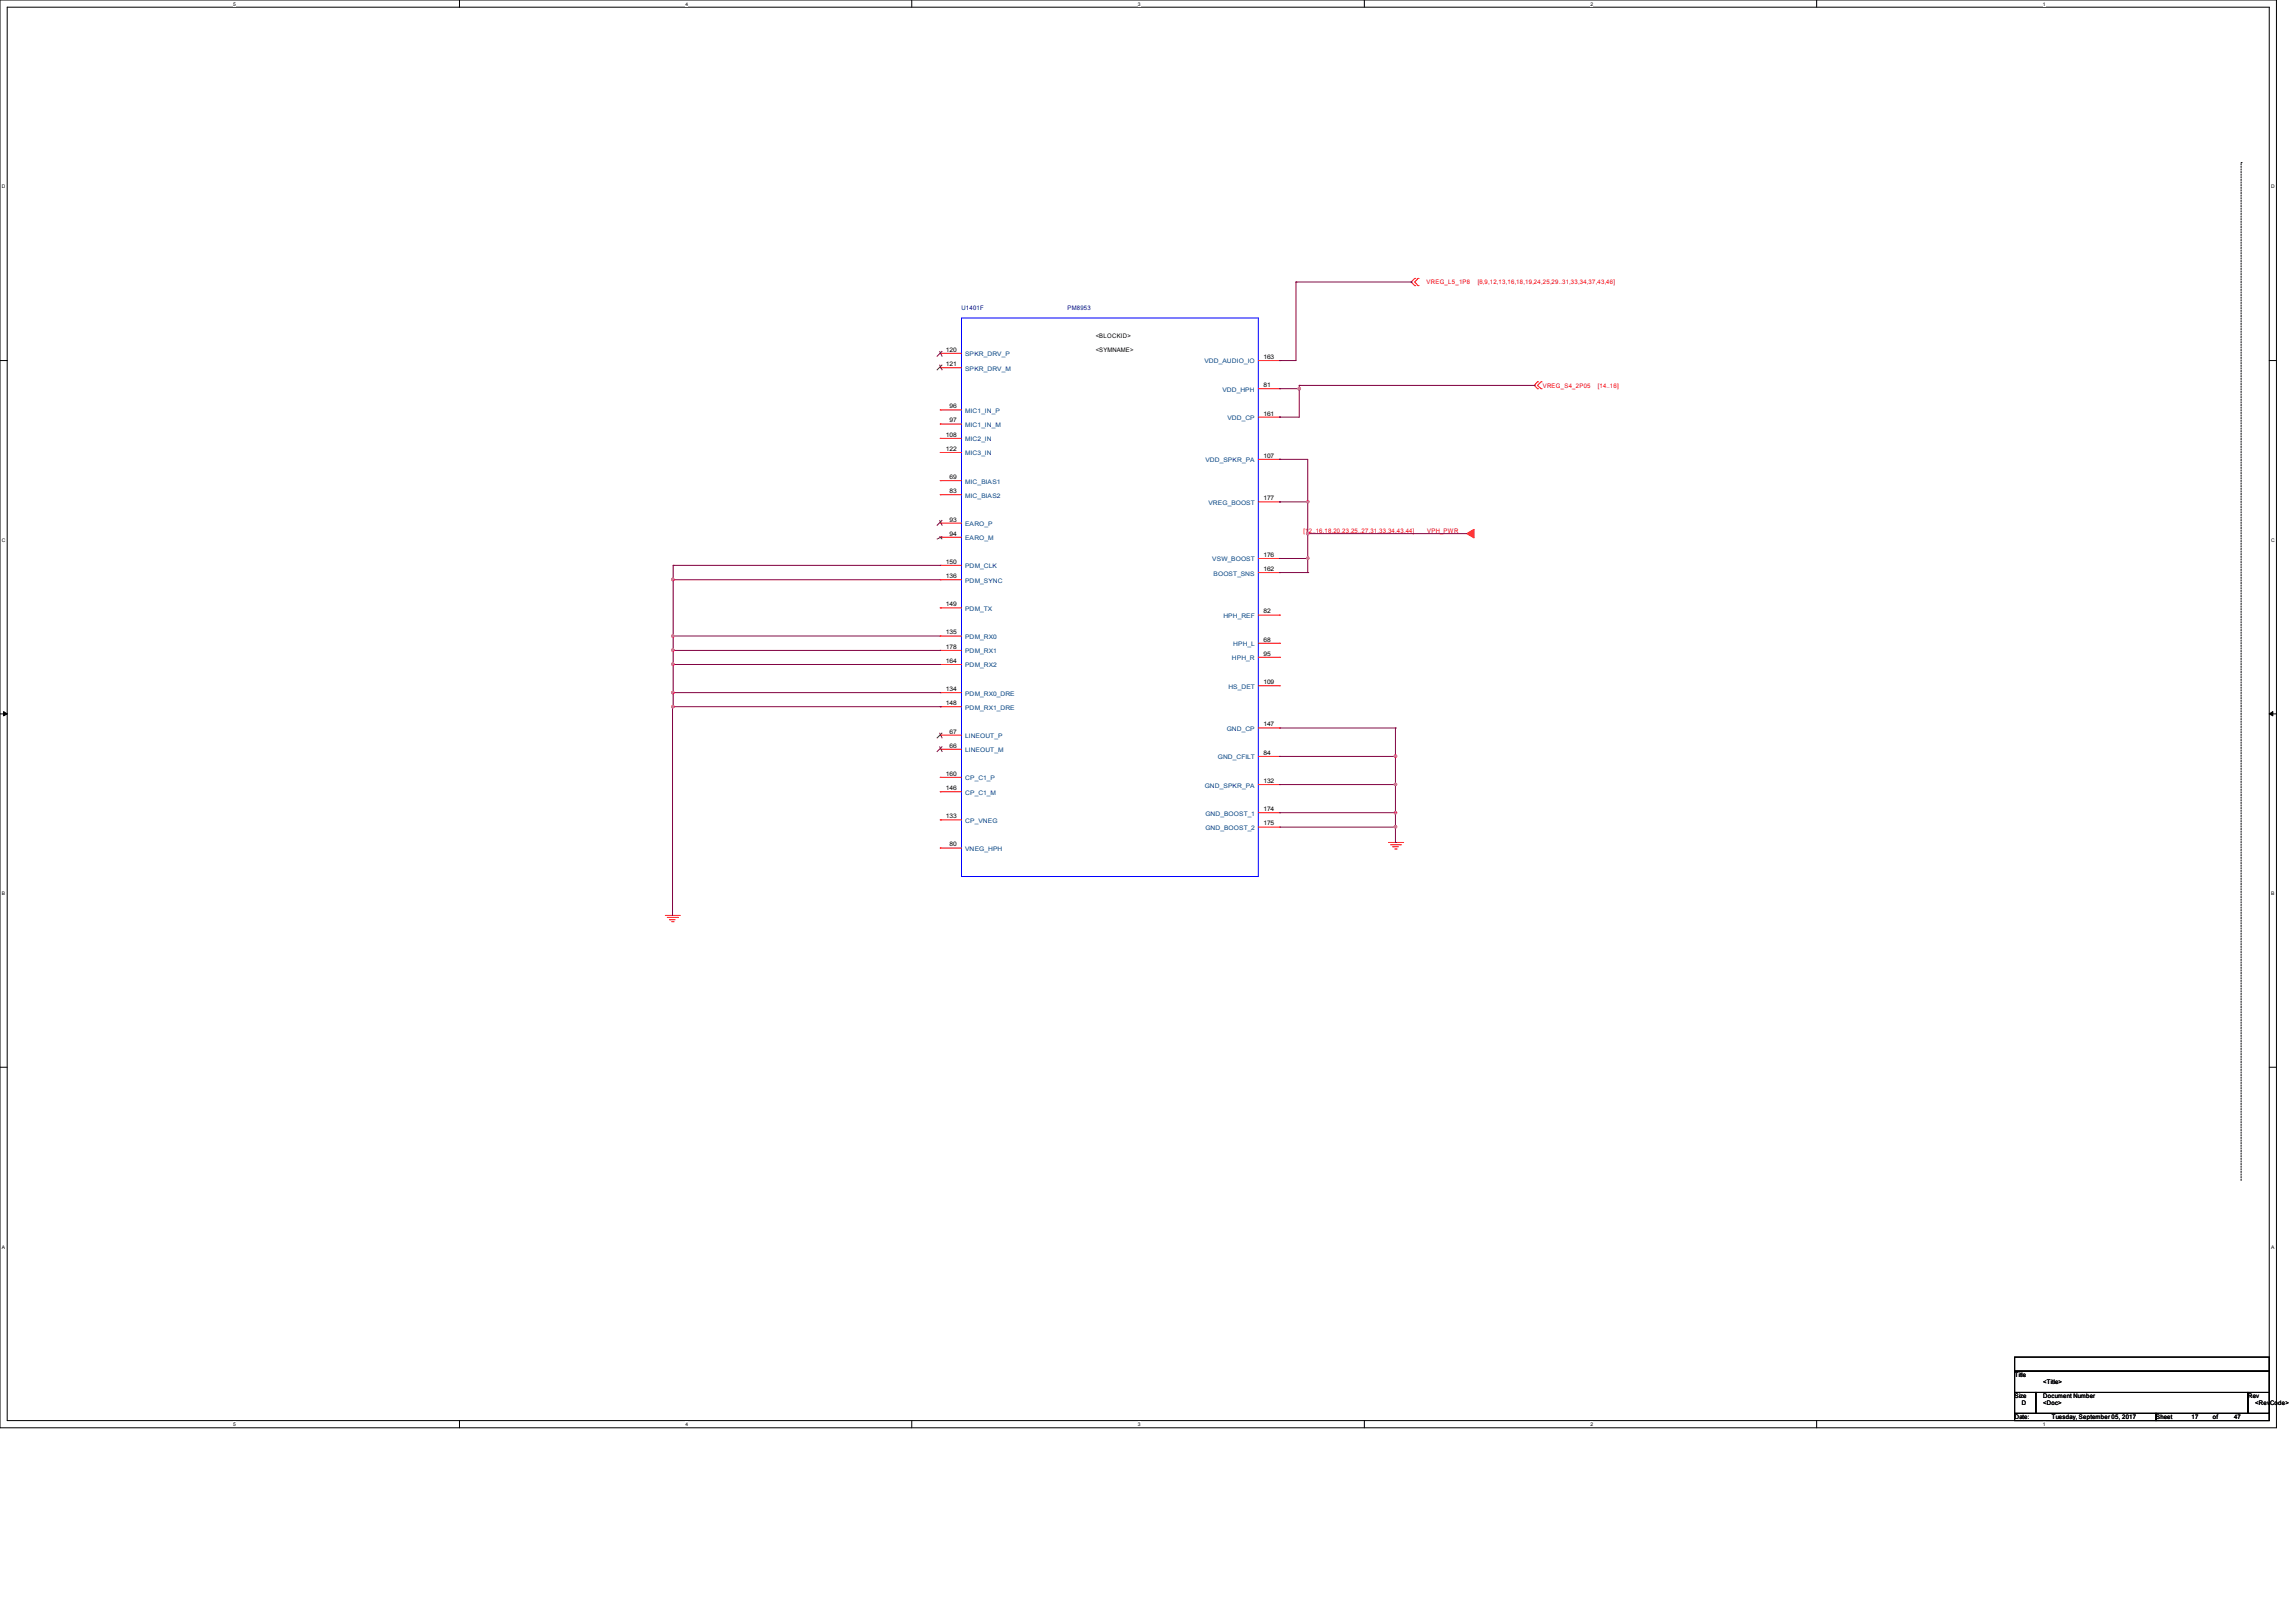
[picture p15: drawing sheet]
<svg xmlns="http://www.w3.org/2000/svg" width="297mm" height="210mm" viewBox="0 0 297 210" stroke-linecap="round" stroke-linejoin="round" font-family="sans-serif">
<defs><g id="words">
<g font-size=".8" fill="#000080">
<text x="124.4" y="40.1">U1401F</text>
<text x="138.1" y="40.1">PM8953</text>
</g>
<g font-size=".8" fill="#f00">
<text x="184.5" y="36.8">VREG_L5_1P8</text>
<text x="191.1" y="36.8">[6,9,12,13,16,18,19,24,25,29..31,33,34,37,43,46]</text>
<text x="199.6" y="50.2">VREG_S4_2P05</text>
<text x="206.7" y="50.2">[14..16]</text>
<text x="168.6" y="68.9">[12..16,18,20,23,25..27,31,33,34,43,44]</text>
<text x="184.6" y="68.9">VPH_PWR</text>
</g>
<g font-size=".8">
<text x="122.4" y="45.5">120</text>
<text x="122.4" y="47.4">121</text>
<text x="141.7" y="43.8">&lt;BLOCKID&gt;</text>
<text x="141.7" y="45.6">&lt;SYMNAME&gt;</text>
<text x="163.4" y="46.4">163</text>
<text x="122.8" y="52.8">96</text>
<text x="163.4" y="50.1">81</text>
<text x="163.4" y="53.8">161</text>
<text x="122.4" y="56.5">108</text>
<text x="122.4" y="58.3">122</text>
<text x="122.8" y="54.7">97</text>
<text x="163.4" y="59.2">107</text>
<text x="122.8" y="62">69</text>
<text x="122.8" y="63.8">83</text>
<text x="163.4" y="64.7">177</text>
<text x="122.8" y="67.5">93</text>
<text x="122.8" y="69.3">94</text>
<text x="122.4" y="72.9">150</text>
<text x="122.4" y="74.8">136</text>
<text x="163.4" y="72.1">176</text>
<text x="163.4" y="73.9">162</text>
<text x="122.4" y="78.4">149</text>
<text x="122.4" y="82.1">135</text>
<text x="122.4" y="83.9">178</text>
<text x="163.4" y="83">68</text>
<text x="163.4" y="79.4">82</text>
<text x="122.4" y="85.8">164</text>
<text x="122.4" y="89.4">134</text>
<text x="163.4" y="84.8">95</text>
<text x="163.4" y="88.5">109</text>
<text x="122.4" y="91.2">148</text>
<text x="122.8" y="94.9">67</text>
<text x="163.4" y="94">147</text>
<text x="122.4" y="100.4">160</text>
<text x="122.8" y="96.7">66</text>
<text x="163.4" y="101.3">132</text>
<text x="163.4" y="97.7">84</text>
<text x="122.4" y="102.2">146</text>
<text x="122.4" y="105.9">133</text>
<text x="163.4" y="104.9">174</text>
<text x="163.4" y="106.8">175</text>
<text x="122.8" y="109.5">80</text>
<text x="260.6" y="178.2">Title</text>
<text x="264.3" y="179.1">&lt;Title&gt;</text>
<text x="260.6" y="180.9">Size</text>
<text x="260.6" y="183.6">Date:</text>
<text x="261.6" y="181.8">D</text>
<text x="264.3" y="180.9">Document Number</text>
<text x="264.3" y="181.8">&lt;Doc&gt;</text>
<text x="265.4" y="183.6">Tuesday, September 05, 2017</text>
<text x="278.9" y="183.6">Sheet</text>
<text x="283.5" y="183.6">17</text>
<text x="286.2" y="183.6">of</text>
<text x="289" y="183.6">47</text>
<text x="290.8" y="180.9">Rev</text>
<text x="291.7" y="181.8">&lt;RevCode&gt;</text>
</g>
<g font-size=".8" fill="#004080">
<text x="124.9" y="46.1">SPKR_DRV_P</text>
<text x="124.9" y="48">SPKR_DRV_M</text>
<text x="155.8" y="47">VDD_AUDIO_IO</text>
<text x="124.9" y="53.4">MIC1_IN_P</text>
<text x="158.1" y="50.7">VDD_HPH</text>
<text x="124.9" y="55.2">MIC1_IN_M</text>
<text x="124.9" y="57.1">MIC2_IN</text>
<text x="124.9" y="58.9">MIC3_IN</text>
<text x="155.9" y="59.8">VDD_SPKR_PA</text>
<text x="158.8" y="54.4">VDD_CP</text>
<text x="124.9" y="62.6">MIC_BIAS1</text>
<text x="124.9" y="64.4">MIC_BIAS2</text>
<text x="156.3" y="65.3">VREG_BOOST</text>
<text x="124.9" y="68.1">EARO_P</text>
<text x="124.9" y="69.9">EARO_M</text>
<text x="124.9" y="73.5">PDM_CLK</text>
<text x="124.9" y="75.4">PDM_SYNC</text>
<text x="156.8" y="72.6">VSW_BOOST</text>
<text x="157" y="74.5">BOOST_SNS</text>
<text x="124.9" y="79">PDM_TX</text>
<text x="124.9" y="82.7">PDM_RX0</text>
<text x="158.3" y="80">HPH_REF</text>
<text x="159.5" y="83.6">HPH_L</text>
<text x="124.9" y="84.5">PDM_RX1</text>
<text x="124.9" y="86.4">PDM_RX2</text>
<text x="158.9" y="89.1">HS_DET</text>
<text x="159.4" y="85.4">HPH_R</text>
<text x="124.9" y="90">PDM_RX0_DRE</text>
<text x="124.9" y="91.8">PDM_RX1_DRE</text>
<text x="124.9" y="95.5">LINEOUT_P</text>
<text x="158.7" y="94.6">GND_CP</text>
<text x="124.9" y="97.3">LINEOUT_M</text>
<text x="124.9" y="101">CP_C1_P</text>
<text x="155.8" y="101.9">GND_SPKR_PA</text>
<text x="157.5" y="98.3">GND_CFILT</text>
<text x="124.9" y="102.8">CP_C1_M</text>
<text x="124.9" y="106.5">CP_VNEG</text>
<text x="155.9" y="105.5">GND_BOOST_1</text>
<text x="155.9" y="107.4">GND_BOOST_2</text>
<text x="124.9" y="110.1">VNEG_HPH</text>
</g>
<g font-size=".6">
<text x="30.2" y=".7">5</text>
<text x="88.7" y=".7">4</text>
<text x="147.2" y=".7">3</text>
<text x="205.7" y=".7">2</text>
<text x="264.2" y=".7">1</text>
<text x=".3" y="24.4">D</text>
<text x="293.8" y="24.4">D</text>
<text x=".3" y="70.1">C</text>
<text x="293.8" y="70.1">C</text>
<text x=".3" y="115.8">B</text>
<text x="293.8" y="115.8">B</text>
<text x=".3" y="161.5">A</text>
<text x="293.8" y="161.5">A</text>
<text x="30.2" y="184.5">5</text>
<text x="88.7" y="184.5">4</text>
<text x="147.2" y="184.5">3</text>
<text x="205.7" y="184.5">2</text>
<text x="264.2" y="184.5">1</text>
</g>
</g></defs>
<path d="M0 0h294.5v184.7h-294.5zM.9 .9h292.6v182.9h-292.6z" fill="none" stroke="#000" stroke-width=".13"/>
<g fill="#fff">
<path d="M30.2 .1h.3v.7h-.3z"/>
<path d="M30.2 183.9h.3v.8h-.3z"/>
</g>
<path d="M59.4 0v.9M59.4 183.8v.9" fill="none" stroke="#000" stroke-width=".13"/>
<g fill="#fff">
<path d="M88.7 .1h.3v.7h-.3z"/>
<path d="M88.7 183.9h.3v.8h-.3z"/>
</g>
<path d="M117.9 0v.9M117.9 183.8v.9" fill="none" stroke="#000" stroke-width=".13"/>
<g fill="#fff">
<path d="M147.2 .1h.3v.7h-.3z"/>
<path d="M147.2 183.9h.3v.8h-.3z"/>
</g>
<path d="M176.5 0v.9M176.5 183.8v.9" fill="none" stroke="#000" stroke-width=".13"/>
<g fill="#fff">
<path d="M205.7 .1h.4v.7h-.4z"/>
<path d="M205.7 183.9h.4v.8h-.4z"/>
</g>
<path d="M235 0v.9M235 183.8v.9" fill="none" stroke="#000" stroke-width=".13"/>
<g fill="#fff">
<path d="M264.2 .1h.4v.7h-.4z"/>
<path d="M264.2 183.9h.4v.8h-.4z"/>
<path d="M.3 23.8h.4v.7h-.4z"/>
<path d="M293.8 23.8h.5v.7h-.5z"/>
<path d="M.3 69.5h.4v.7h-.4z"/>
<path d="M293.8 69.5h.5v.7h-.5z"/>
</g>
<path d="M0 46.7h.9M293.5 46.7h1" fill="none" stroke="#000" stroke-width=".13"/>
<g fill="#fff">
<path d="M.3 115.2h.4v.8h-.4z"/>
<path d="M293.8 115.2h.4v.8h-.4z"/>
</g>
<path d="M0 92.4h.9M293.5 92.4h1" fill="none" stroke="#000" stroke-width=".13"/>
<path d="M.5 92.1l.4 .3-.4 .2zM293.5 92.4l.5-.3v.5z" fill="#000" stroke="#000" stroke-width=".13"/>
<g fill="#fff">
<path d="M.3 161h.3v.7h-.3z"/>
<path d="M293.8 161h.4v.7h-.4z"/>
</g>
<path d="M0 138.1h.9M293.5 138.1h1M260.6 175.6h32.9v1.8h-32.9zM260.6 177.4h32.9v2.8h-32.9zM260.6 180.2h2.8v2.7h-2.8zM260.6 182.9h18.3v.9h-18.3zM263.4 180.2h27.4v2.7h-27.4zM278.9 182.9h14.6v.9h-14.6zM290.8 180.2h2.7v2.7h-2.7z" fill="none" stroke="#000" stroke-width=".13"/>
<path d="M289.9 21h.1M289.9 152.7v-131.7" fill="none" stroke="#000" stroke-width=".13" stroke-dasharray=".2 .2"/>
<g fill="none" stroke="#f00" stroke-width=".13">
<path d="M183 36l-.5 .5 .5 .5M183 36h.1M183 37h.1M183.4 37h.1M183.4 36h.1M183.4 36l-.4 .5 .4 .5M121.6 45.7h.1M121.6 47.6h.1M121.6 53h.1M121.6 54.9h.1M121.6 56.7h.1M121.6 58.5h.1"/>
<path d="M121.6 45.7h2.8M121.6 47.6h2.8M121.6 53h2.8M121.6 54.9h2.8M121.6 56.7h2.8M121.6 58.5h2.8M162.8 46.7h2.7M162.8 50.3h2.7M162.8 54h2.7M162.8 59.4h2.7M165.5 46.7h.1M165.5 50.3h.1"/>
<path d="M165.5 54h.1M165.5 59.4h.1M198.9 49.4l-.4 .5 .4 .4M198.9 49.4h.1M198.9 50.3h.1M199.3 49.4l-.4 .5 .4 .4M199.3 50.3h.1M199.3 49.4h.1M121.6 62.2h.1M121.6 64h.1M121.6 67.7h.1M121.6 69.5h.1"/>
<path d="M121.6 73.2h.1M121.6 75h.1M121.6 78.7h.1M121.6 62.2h2.8M121.6 64h2.8M121.6 67.7h2.8M121.6 69.5h2.8M121.6 73.2h2.8M121.6 75h2.8M121.6 78.7h2.8M162.8 64.9h2.7M162.8 72.3h2.7"/>
<path d="M162.8 74.1h2.7M162.8 79.6h2.7M165.5 64.9h.1M165.5 72.3h.1M165.5 74.1h.1M165.5 79.6h.1M121.6 82.3h.1M121.6 84.2h.1M121.6 86h.1M121.6 89.6h.1M121.6 91.4h.1M121.6 95.1h.1"/>
<path d="M121.6 96.9h.1M121.6 82.3h2.8M121.6 84.2h2.8M121.6 86h2.8M121.6 89.6h2.8M121.6 91.4h2.8M121.6 95.1h2.8M121.6 96.9h2.8M162.8 83.2h2.7M162.8 85h2.7M162.8 88.7h2.7M162.8 94.2h2.7"/>
<path d="M162.8 97.9h2.7M165.5 83.2h.1M165.5 85h.1M165.5 88.7h.1M165.5 94.2h.1M165.5 97.9h.1M86.1 118.4h1.8M86.3 118.7h1.3M86.6 119h.1M86.6 119h.7M86.9 119.3h.2M87.1 119.3h.1"/>
<path d="M87.6 118.7h.1M87.9 118.4h.1M121.6 100.6h.1M121.6 102.4h.1M121.6 106.1h.1M121.6 109.7h.1M121.6 100.6h2.8M121.6 102.4h2.8M121.6 106.1h2.8M121.6 109.7h2.8M162.8 101.5h2.7M162.8 105.2h2.7"/>
<path d="M162.8 107h2.7M165.5 101.5h.1M165.5 105.2h.1M165.5 107h.1M179.6 109h1.8M179.9 109.3h1.2M180.2 109.6h.1M180.2 109.6h.7M180.4 109.9h.2M180.6 109.9h.1M181.1 109.3h.1M181.4 109h.1"/>
</g>
<path d="M189.7 69l1-.5v1.1z" fill-rule="evenodd" fill="#f00" stroke="#f00" stroke-width=".13"/>
<path d="M124.4 41.1h38.4v72.3h-38.4z" fill="none" stroke="#00f" stroke-width=".13"/>
<path d="M121.5 45.4l.4 .7M121.5 47.2l.4 .7M121.9 45.4l-.7 .7M121.9 47.2l-.7 .7M121.5 67.3l.4 .7M121.5 69.4l.4 .4M121.9 67.3l-.7 .7M121.9 69.4l-.7 .4M121.5 94.8l.4 .7M121.5 96.6l.4 .7M121.9 94.8l-.7 .7M121.9 96.6l-.7 .7" fill="none" stroke="#804000" stroke-width=".13"/>
<g fill="none" stroke="#800040" stroke-width=".13">
<path d="M167.6 36.5h.1M167.6 36.5v10.2h-2.1M167.6 36.5h14.9M182.5 36.5h.1M165.5 46.7h.1M165.5 59.4h.1M165.5 50.3h.1M165.5 54h.1M165.5 59.4h3.7v14.7M165.5 50.3h2.6M168.1 49.9h.1M168.1 50.3h.1"/>
<path d="M168.1 49.9v4.1h-2.6M168.1 49.9h30.4M198.5 49.9h.1M87.1 73.2h34.5M87.1 75h34.5M87.1 73.2h.1M87.1 75h.1M87.1 73.2v18.2M165.5 64.9h.1M165.5 74.1h.1M165.5 72.3h.1M165.5 64.9h3.7"/>
<path d="M165.5 74.1h3.7M165.5 72.3h3.7M169.2 69h20.5M169.2 69h.1M169.2 74.1h.1M169.2 64.9h.1M169.2 72.3h.1M87 91.4h.1M87 91.4h34.6M87 91.4v27M87.1 82.3h34.5M87.1 84.2h34.5"/>
<path d="M87.1 86h34.5M87.1 89.6h34.5M87.1 82.3h.1M87.1 84.2h.1M87.1 86h.1M87.1 89.6h.1M87.1 91.4h.1M121.6 91.4h.1M165.5 94.2h15M165.5 97.9h15M180.5 94.2h.1M180.5 97.9h.1"/>
<path d="M180.5 94.2v14.8M165.5 101.5h15M165.5 105.2h15M165.5 107h15M180.5 101.5h.1M180.5 105.2h.1M180.5 107h.1M180.5 109h.1"/>
</g>
<g fill="#f0f" stroke="#f0f" stroke-width=".13">
<path d="M169 64.8h.3v.2h-.3z" fill-rule="evenodd"/>
<path d="M180.4 101.4h.2v.2h-.2z" fill-rule="evenodd"/>
<path d="M169 64.8h.3v.2h-.3z" fill-rule="evenodd"/>
<path d="M180.4 101.4h.2v.2h-.2z" fill-rule="evenodd"/>
<circle cx="168.1" cy="50.3" r=".17"/>
<circle cx="169.2" cy="69" r=".17"/>
<circle cx="169.2" cy="72.2" r=".17"/>
<circle cx="87" cy="75" r=".17"/>
<circle cx="87" cy="82.3" r=".17"/>
<circle cx="87" cy="84.1" r=".17"/>
<circle cx="87" cy="85.9" r=".17"/>
<circle cx="87" cy="89.6" r=".17"/>
<circle cx="180.5" cy="97.8" r=".17"/>
<circle cx="180.5" cy="105.2" r=".17"/>
<circle cx="180.5" cy="107" r=".17"/>
<circle cx="87" cy="91.4" r=".17"/>
</g>
<use href="#words"/>
</svg>
